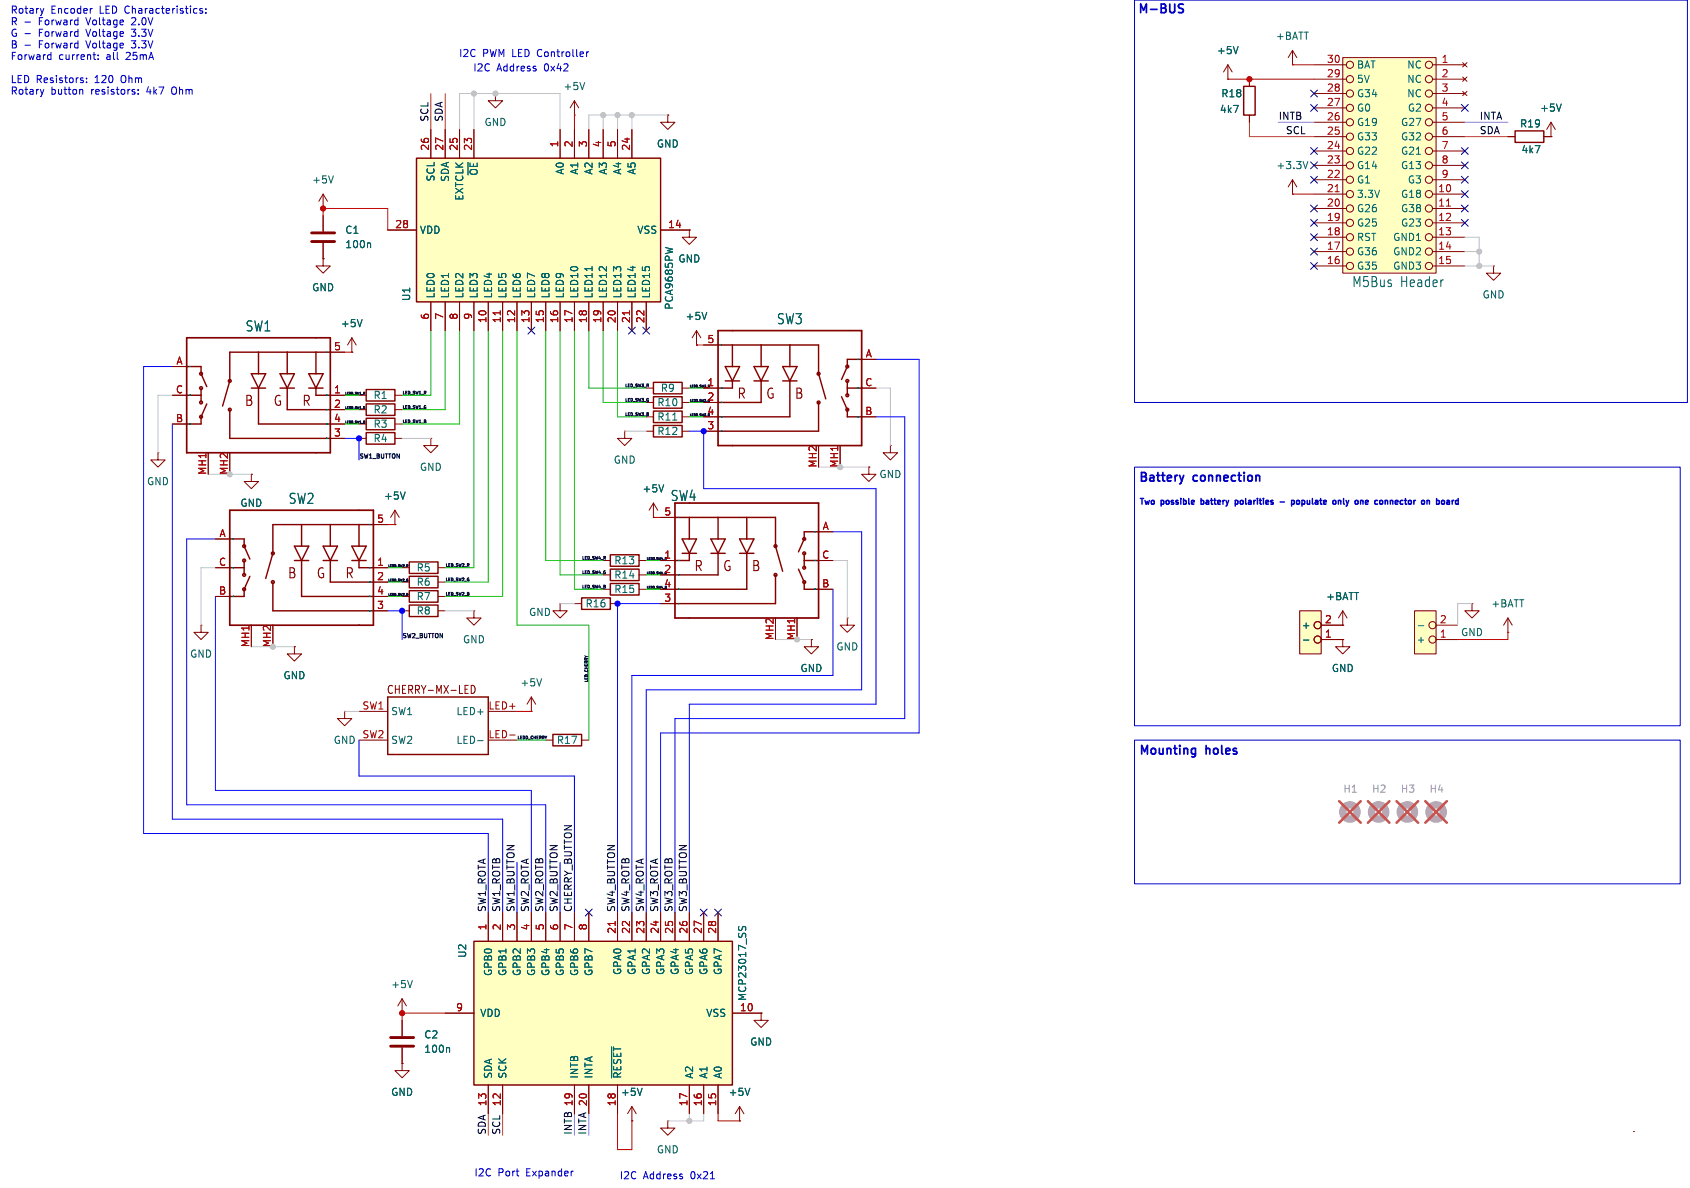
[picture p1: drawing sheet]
<svg xmlns="http://www.w3.org/2000/svg" width="299mm" height="210mm" viewBox="0 0 299 210" stroke-linecap="round" stroke-linejoin="round" font-family="sans-serif">
<defs><g id="words">
<g font-size="2.5" fill="#006464">
<text x="239.1" y="51">M5Bus</text>
<text x="247.6" y="51">Header</text>
<text x="43.3" y="58.8">SW1</text>
<text x="137.3" y="57.5">SW3</text>
<text x="51" y="89.3">SW2</text>
<text x="118.5" y="88.8">SW4</text>
</g>
<g font-size="2.5" fill="#840000">
<text x="130.3" y="70.8">R</text>
<text x="135.4" y="70.8">G</text>
<text x="140.5" y="70.8">B</text>
<text x="43.2" y="72">B</text>
<text x="48.3" y="72">G</text>
<text x="53.3" y="72">R</text>
<text x="122.7" y="101.2">R</text>
<text x="127.8" y="101.2">G</text>
<text x="132.8" y="101.2">B</text>
<text x="50.8" y="102.5">B</text>
<text x="55.9" y="102.5">G</text>
<text x="61" y="102.5">R</text>
</g>
<g font-size="2.1" fill="#0000c2">
<text x="201.1" y="2.8">M-BUS</text>
<text x="201.2" y="85.6">Battery</text>
<text x="211.1" y="85.6">connection</text>
<text x="201.3" y="133.8">Mounting</text>
<text x="213.3" y="133.8">holes</text>
</g>
<text font-size="2" fill="#840000" x="68.3" y="122.9">CHERRY-MX-LED</text>
<g font-size="1.8" fill="#0000c2">
<text x="1.8" y="2.6">Rotary</text>
<text x="1.8" y="4.7">R -</text>
<text x="7" y="4.7">Forward</text>
<text x="9" y="2.6">Encoder</text>
<text x="15.6" y="4.7">Voltage</text>
<text x="17.7" y="2.6">LED Characteristics:</text>
<text x="23.8" y="4.7">2.0V</text>
<text x="1.8" y="6.7">G -</text>
<text x="1.8" y="8.8">B</text>
<text x="1.8" y="10.8">Forward</text>
<text x="7" y="6.7">Forward</text>
<text x="7" y="8.8">Forward</text>
<text x="10.4" y="10.8">current:</text>
<text x="15.6" y="6.7">Voltage</text>
<text x="15.6" y="8.8">Voltage</text>
<text x="18.9" y="10.8">all</text>
<text x="22.6" y="10.8">25mA</text>
<text x="23.8" y="6.7">3.3V</text>
<text x="23.8" y="8.8">3.3V</text>
<text x="81.1" y="10.3">I2C</text>
<text x="85.3" y="10.3">PWM LED Controller</text>
<text x="1.8" y="14.9">LED Resistors:</text>
<text x="1.8" y="16.9">Rotary</text>
<text x="9" y="16.9">button</text>
<text x="16.2" y="16.9">resistors:</text>
<text x="16.9" y="14.9">120</text>
<text x="21.7" y="14.9">Ohm</text>
<text x="26.2" y="16.9">4k7</text>
<text x="30.8" y="16.9">Ohm</text>
<text x="83.6" y="12.8">I2C</text>
<text x="87.9" y="12.8">Address</text>
<text x="96.3" y="12.8">0x42</text>
<text x="83.8" y="208.2">I2C</text>
<text x="88.1" y="208.2">Port</text>
<text x="93.2" y="208.2">Expander</text>
<text x="109.5" y="208.7">I2C</text>
<text x="113.8" y="208.7">Address</text>
<text x="122.3" y="208.7">0x21</text>
</g>
<g font-size="1.8" fill="#006464">
<text x="215.1" y="9.8">+5V</text>
<text x="225.6" y="7.2">+BATT</text>
<text x="99.6" y="16.1">+5V</text>
<text x="215.9" y="17.4">R18</text>
<text x="239.9" y="17.4">G34</text>
<text x="239.9" y="14.9">5V</text>
<text x="239.9" y="12.3">BAT</text>
<text x="248.8" y="12.3">NC</text>
<text x="248.8" y="14.9">NC</text>
<text x="248.8" y="17.4">NC</text>
<text x="85.6" y="22.5">GND</text>
<text x="215.7" y="20.2">4k7</text>
<text x="239.9" y="22.5">G19</text>
<text x="239.9" y="19.9">G0</text>
<text x="247.7" y="22.5">G27</text>
<text x="248.9" y="19.9">G2</text>
<text x="268.7" y="22.7">R19</text>
<text x="272.3" y="19.9">+5V</text>
<text x="116.1" y="26.3">GND</text>
<text x="239.9" y="27.6">G22</text>
<text x="239.9" y="25">G33</text>
<text x="247.7" y="25">G32</text>
<text x="247.7" y="27.6">G21</text>
<text x="269" y="27.3">4k7</text>
<text x="55.1" y="32.6">+5V</text>
<text x="77.1" y="32.2" transform="rotate(-90 77.1 32.2)">SCL</text>
<text x="79.6" y="32.2" transform="rotate(-90 79.6 32.2)">SDA</text>
<text x="82.1" y="35.6" transform="rotate(-90 82.1 35.6)">EXTCLK</text>
<text x="84.7" y="31.2" transform="rotate(-90 84.7 31.2)">~{OE}</text>
<text x="99.9" y="31" transform="rotate(-90 99.9 31)">A0</text>
<text x="102.5" y="31" transform="rotate(-90 102.5 31)">A1</text>
<text x="105" y="31" transform="rotate(-90 105 31)">A2</text>
<text x="107.5" y="31" transform="rotate(-90 107.5 31)">A3</text>
<text x="110.1" y="31" transform="rotate(-90 110.1 31)">A4</text>
<text x="112.6" y="31" transform="rotate(-90 112.6 31)">A5</text>
<text x="225.7" y="30.1">+3.3V</text>
<text x="239.9" y="35.2">3.3V</text>
<text x="239.9" y="32.6">G1</text>
<text x="239.9" y="30.1">G14</text>
<text x="247.7" y="35.2">G18</text>
<text x="247.7" y="30.1">G13</text>
<text x="248.9" y="32.6">G3</text>
<text x="61" y="41.5">C1</text>
<text x="74.2" y="41.5">VDD</text>
<text x="112.6" y="41.5">VSS</text>
<text x="239.9" y="40.3">G25</text>
<text x="239.9" y="37.7">G26</text>
<text x="247.7" y="37.7">G38</text>
<text x="247.7" y="40.3">G23</text>
<text x="61" y="44.1">100n</text>
<text x="119.9" y="46.6">GND</text>
<text x="239.9" y="47.9">G35</text>
<text x="239.9" y="45.3">G36</text>
<text x="239.9" y="42.8">RST</text>
<text x="246.3" y="42.8">GND1</text>
<text x="246.3" y="45.3">GND2</text>
<text x="246.3" y="47.9">GND3</text>
<text x="55.1" y="51.7">GND</text>
<text x="72.7" y="53.3" transform="rotate(-90 72.7 53.3)">U1</text>
<text x="77.1" y="52.9" transform="rotate(-90 77.1 52.9)">LED0</text>
<text x="79.6" y="52.9" transform="rotate(-90 79.6 52.9)">LED1</text>
<text x="82.1" y="52.9" transform="rotate(-90 82.1 52.9)">LED2</text>
<text x="84.7" y="52.9" transform="rotate(-90 84.7 52.9)">LED3</text>
<text x="87.2" y="52.9" transform="rotate(-90 87.2 52.9)">LED4</text>
<text x="89.8" y="52.9" transform="rotate(-90 89.8 52.9)">LED5</text>
<text x="92.3" y="52.9" transform="rotate(-90 92.3 52.9)">LED6</text>
<text x="94.8" y="52.9" transform="rotate(-90 94.8 52.9)">LED7</text>
<text x="97.4" y="52.9" transform="rotate(-90 97.4 52.9)">LED8</text>
<text x="99.9" y="52.9" transform="rotate(-90 99.9 52.9)">LED9</text>
<text x="102.5" y="52.9" transform="rotate(-90 102.5 52.9)">LED10</text>
<text x="105" y="52.9" transform="rotate(-90 105 52.9)">LED11</text>
<text x="107.5" y="52.9" transform="rotate(-90 107.5 52.9)">LED12</text>
<text x="110.1" y="52.9" transform="rotate(-90 110.1 52.9)">LED13</text>
<text x="112.6" y="52.9" transform="rotate(-90 112.6 52.9)">LED14</text>
<text x="115.2" y="52.9" transform="rotate(-90 115.2 52.9)">LED15</text>
<text x="262.1" y="53">GND</text>
<text x="60.2" y="58">+5V</text>
<text x="119.2" y="54.9" transform="rotate(-90 119.2 54.9)">PCA9685PW</text>
<text x="121.2" y="56.8">+5V</text>
<text x="66" y="70.7">R1</text>
<text x="116.8" y="69.5">R9</text>
<text x="66" y="75.8">R3</text>
<text x="66" y="73.3">R2</text>
<text x="116.2" y="74.5">R11</text>
<text x="116.2" y="77.1">R12</text>
<text x="116.2" y="72">R10</text>
<text x="66" y="78.4">R4</text>
<text x="74.2" y="83.4">GND</text>
<text x="108.5" y="82.2">GND</text>
<text x="25.9" y="86">GND</text>
<text x="42.4" y="89.8">GND</text>
<text x="67.8" y="88.5">+5V</text>
<text x="113.5" y="87.2">+5V</text>
<text x="155.4" y="84.7">GND</text>
<text x="73.6" y="101.2">R5</text>
<text x="108.5" y="99.9">R13</text>
<text x="73.6" y="106.3">R7</text>
<text x="73.6" y="103.8">R6</text>
<text x="103.5" y="107.6">R16</text>
<text x="108.5" y="105">R15</text>
<text x="108.5" y="102.5">R14</text>
<text x="234.5" y="106.3">+BATT</text>
<text x="263.7" y="107.6">+BATT</text>
<text x="73.6" y="108.8">R8</text>
<text x="81.8" y="113.9">GND</text>
<text x="93.5" y="109.1">GND</text>
<text x="230.1" y="111.4">+</text>
<text x="250.4" y="113.9">+</text>
<text x="258.3" y="112.6">GND</text>
<text x="33.5" y="116.5">GND</text>
<text x="141.5" y="119">GND</text>
<text x="147.8" y="115.2">GND</text>
<text x="235.5" y="119">GND</text>
<text x="50" y="120.3">GND</text>
<text x="91.9" y="121.5">+5V</text>
<text x="58.9" y="131.7">GND</text>
<text x="69.1" y="126.6">SW1</text>
<text x="69.1" y="131.7">SW2</text>
<text x="80.6" y="126.6">LED+</text>
<text x="80.6" y="131.7">LED-</text>
<text x="98.4" y="131.7">R17</text>
<text x="82.7" y="169.4" transform="rotate(-90 82.7 169.4)">U2</text>
<text x="87.2" y="172.6" transform="rotate(-90 87.2 172.6)">GPB0</text>
<text x="89.8" y="172.6" transform="rotate(-90 89.8 172.6)">GPB1</text>
<text x="92.3" y="172.6" transform="rotate(-90 92.3 172.6)">GPB2</text>
<text x="94.8" y="172.6" transform="rotate(-90 94.8 172.6)">GPB3</text>
<text x="97.4" y="172.6" transform="rotate(-90 97.4 172.6)">GPB4</text>
<text x="99.9" y="172.6" transform="rotate(-90 99.9 172.6)">GPB5</text>
<text x="102.5" y="172.6" transform="rotate(-90 102.5 172.6)">GPB6</text>
<text x="105" y="172.6" transform="rotate(-90 105 172.6)">GPB7</text>
<text x="110.1" y="172.5" transform="rotate(-90 110.1 172.5)">GPA0</text>
<text x="112.6" y="172.5" transform="rotate(-90 112.6 172.5)">GPA1</text>
<text x="115.2" y="172.5" transform="rotate(-90 115.2 172.5)">GPA2</text>
<text x="117.7" y="172.5" transform="rotate(-90 117.7 172.5)">GPA3</text>
<text x="120.2" y="172.5" transform="rotate(-90 120.2 172.5)">GPA4</text>
<text x="122.8" y="172.5" transform="rotate(-90 122.8 172.5)">GPA5</text>
<text x="125.3" y="172.5" transform="rotate(-90 125.3 172.5)">GPA6</text>
<text x="127.9" y="172.5" transform="rotate(-90 127.9 172.5)">GPA7</text>
<text x="69.1" y="174.9">+5V</text>
<text x="84.8" y="180">VDD</text>
<text x="124.8" y="180">VSS</text>
<text x="132.2" y="177.1" transform="rotate(-90 132.2 177.1)">MCP23017_SS</text>
<text x="74.9" y="183.8">C2</text>
<text x="132.6" y="185">GND</text>
<text x="74.9" y="186.3">100n</text>
<text x="87.2" y="190.8" transform="rotate(-90 87.2 190.8)">SDA</text>
<text x="89.8" y="190.8" transform="rotate(-90 89.8 190.8)">SCK</text>
<text x="102.5" y="190.8" transform="rotate(-90 102.5 190.8)">INTB</text>
<text x="105" y="190.8" transform="rotate(-90 105 190.8)">INTA</text>
<text x="110.1" y="190.8" transform="rotate(-90 110.1 190.8)">~{RESET}</text>
<text x="122.8" y="190.8" transform="rotate(-90 122.8 190.8)">A2</text>
<text x="125.3" y="190.8" transform="rotate(-90 125.3 190.8)">A1</text>
<text x="127.9" y="190.8" transform="rotate(-90 127.9 190.8)">A0</text>
<text x="69.1" y="193.9">GND</text>
<text x="109.7" y="193.9">+5V</text>
<text x="128.8" y="193.9">+5V</text>
<text x="116.1" y="204.1">GND</text>
</g>
<g font-size="1.8" fill="#a90000">
<text x="234.6" y="11.2">30</text>
<text x="254.9" y="11.2">1</text>
<text x="234.6" y="16.3">28</text>
<text x="234.6" y="13.7">29</text>
<text x="254.9" y="13.7">2</text>
<text x="254.9" y="16.3">3</text>
<text x="234.6" y="23.9">25</text>
<text x="234.6" y="21.4">26</text>
<text x="234.6" y="18.8">27</text>
<text x="254.9" y="18.8">4</text>
<text x="254.9" y="21.4">5</text>
<text x="254.9" y="23.9">6</text>
<text x="75.9" y="26.7" transform="rotate(-90 75.9 26.7)">26</text>
<text x="78.5" y="26.7" transform="rotate(-90 78.5 26.7)">27</text>
<text x="81" y="26.7" transform="rotate(-90 81 26.7)">25</text>
<text x="83.6" y="26.7" transform="rotate(-90 83.6 26.7)">23</text>
<text x="98.8" y="26.1" transform="rotate(-90 98.8 26.1)">1</text>
<text x="101.3" y="26.1" transform="rotate(-90 101.3 26.1)">2</text>
<text x="103.9" y="26.1" transform="rotate(-90 103.9 26.1)">3</text>
<text x="106.4" y="26.1" transform="rotate(-90 106.4 26.1)">4</text>
<text x="109" y="26.1" transform="rotate(-90 109 26.1)">5</text>
<text x="111.5" y="26.7" transform="rotate(-90 111.5 26.7)">24</text>
<text x="234.6" y="29">23</text>
<text x="234.6" y="26.4">24</text>
<text x="254.9" y="26.4">7</text>
<text x="254.9" y="29">8</text>
<text x="234.6" y="34.1">21</text>
<text x="234.6" y="31.5">22</text>
<text x="254.3" y="34.1">10</text>
<text x="254.9" y="31.5">9</text>
<text x="69.8" y="40.4">28</text>
<text x="118.1" y="40.4">14</text>
<text x="234.6" y="41.7">18</text>
<text x="234.6" y="39.1">19</text>
<text x="234.6" y="36.6">20</text>
<text x="254.3" y="36.6">11</text>
<text x="254.3" y="39.1">12</text>
<text x="254.3" y="41.7">13</text>
<text x="234.6" y="46.8">16</text>
<text x="234.6" y="44.2">17</text>
<text x="254.3" y="44.2">14</text>
<text x="254.3" y="46.8">15</text>
<text x="75.9" y="56.6" transform="rotate(-90 75.9 56.6)">6</text>
<text x="78.5" y="56.6" transform="rotate(-90 78.5 56.6)">7</text>
<text x="81" y="56.6" transform="rotate(-90 81 56.6)">8</text>
<text x="83.6" y="56.6" transform="rotate(-90 83.6 56.6)">9</text>
<text x="86.1" y="57.2" transform="rotate(-90 86.1 57.2)">10</text>
<text x="88.6" y="57.2" transform="rotate(-90 88.6 57.2)">11</text>
<text x="91.2" y="57.2" transform="rotate(-90 91.2 57.2)">12</text>
<text x="93.7" y="57.2" transform="rotate(-90 93.7 57.2)">13</text>
<text x="96.3" y="57.2" transform="rotate(-90 96.3 57.2)">15</text>
<text x="98.8" y="57.2" transform="rotate(-90 98.8 57.2)">16</text>
<text x="101.3" y="57.2" transform="rotate(-90 101.3 57.2)">17</text>
<text x="103.9" y="57.2" transform="rotate(-90 103.9 57.2)">18</text>
<text x="106.4" y="57.2" transform="rotate(-90 106.4 57.2)">19</text>
<text x="109" y="57.2" transform="rotate(-90 109 57.2)">20</text>
<text x="111.5" y="57.2" transform="rotate(-90 111.5 57.2)">21</text>
<text x="114" y="57.2" transform="rotate(-90 114 57.2)">22</text>
<text x="31.1" y="64.5">A</text>
<text x="59" y="62">5</text>
<text x="125" y="60.7">5</text>
<text x="153" y="63.3">A</text>
<text x="31" y="69.6">C</text>
<text x="59" y="69.6">1</text>
<text x="125" y="68.4">1</text>
<text x="125" y="70.9">2</text>
<text x="152.9" y="68.4">C</text>
<text x="31" y="74.7">B</text>
<text x="59" y="72.2">2</text>
<text x="59" y="77.2">3</text>
<text x="59" y="74.7">4</text>
<text x="125" y="76">3</text>
<text x="125" y="73.4">4</text>
<text x="152.9" y="73.4">B</text>
<text x="144.5" y="82.8" transform="rotate(-90 144.5 82.8)">MH2</text>
<text x="148.3" y="82.8" transform="rotate(-90 148.3 82.8)">MH1</text>
<text x="36.6" y="84" transform="rotate(-90 36.6 84)">MH1</text>
<text x="40.4" y="84" transform="rotate(-90 40.4 84)">MH2</text>
<text x="38.7" y="95">A</text>
<text x="66.6" y="92.5">5</text>
<text x="117.4" y="91.2">5</text>
<text x="145.4" y="93.8">A</text>
<text x="38.6" y="100.1">C</text>
<text x="66.6" y="100.1">1</text>
<text x="117.4" y="98.8">1</text>
<text x="117.4" y="101.4">2</text>
<text x="145.3" y="98.8">C</text>
<text x="38.6" y="105.2">B</text>
<text x="66.6" y="102.6">2</text>
<text x="66.6" y="107.7">3</text>
<text x="66.6" y="105.2">4</text>
<text x="117.4" y="106.5">3</text>
<text x="117.4" y="103.9">4</text>
<text x="145.3" y="103.9">B</text>
<text x="136.9" y="113.2" transform="rotate(-90 136.9 113.2)">MH2</text>
<text x="140.7" y="113.2" transform="rotate(-90 140.7 113.2)">MH1</text>
<text x="234.2" y="112.8">1</text>
<text x="234.2" y="110.3">2</text>
<text x="254.6" y="112.8">1</text>
<text x="254.6" y="110.3">2</text>
<text x="44.2" y="114.5" transform="rotate(-90 44.2 114.5)">MH1</text>
<text x="48" y="114.5" transform="rotate(-90 48 114.5)">MH2</text>
<text x="64" y="125.5">SW1</text>
<text x="86.3" y="125.5">LED+</text>
<text x="64" y="130.6">SW2</text>
<text x="86.3" y="130.6">LED-</text>
<text x="86.1" y="164.6" transform="rotate(-90 86.1 164.6)">1</text>
<text x="88.6" y="164.6" transform="rotate(-90 88.6 164.6)">2</text>
<text x="91.2" y="164.6" transform="rotate(-90 91.2 164.6)">3</text>
<text x="93.7" y="164.6" transform="rotate(-90 93.7 164.6)">4</text>
<text x="96.3" y="164.6" transform="rotate(-90 96.3 164.6)">5</text>
<text x="98.8" y="164.6" transform="rotate(-90 98.8 164.6)">6</text>
<text x="101.3" y="164.6" transform="rotate(-90 101.3 164.6)">7</text>
<text x="103.9" y="164.6" transform="rotate(-90 103.9 164.6)">8</text>
<text x="109" y="165.2" transform="rotate(-90 109 165.2)">21</text>
<text x="111.5" y="165.2" transform="rotate(-90 111.5 165.2)">22</text>
<text x="114" y="165.2" transform="rotate(-90 114 165.2)">23</text>
<text x="116.6" y="165.2" transform="rotate(-90 116.6 165.2)">24</text>
<text x="119.1" y="165.2" transform="rotate(-90 119.1 165.2)">25</text>
<text x="121.7" y="165.2" transform="rotate(-90 121.7 165.2)">26</text>
<text x="124.2" y="165.2" transform="rotate(-90 124.2 165.2)">27</text>
<text x="126.7" y="165.2" transform="rotate(-90 126.7 165.2)">28</text>
<text x="80.6" y="178.8">9</text>
<text x="130.8" y="178.8">10</text>
<text x="86.1" y="195.6" transform="rotate(-90 86.1 195.6)">13</text>
<text x="88.6" y="195.6" transform="rotate(-90 88.6 195.6)">12</text>
<text x="101.3" y="195.6" transform="rotate(-90 101.3 195.6)">19</text>
<text x="103.9" y="195.6" transform="rotate(-90 103.9 195.6)">20</text>
<text x="109" y="195.6" transform="rotate(-90 109 195.6)">18</text>
<text x="121.7" y="195.6" transform="rotate(-90 121.7 195.6)">17</text>
<text x="124.2" y="195.6" transform="rotate(-90 124.2 195.6)">16</text>
<text x="126.7" y="195.6" transform="rotate(-90 126.7 195.6)">15</text>
</g>
<g font-size="1.8" fill="#0f0f0f">
<text x="75.9" y="21.6" transform="rotate(-90 75.9 21.6)">SCL</text>
<text x="78.4" y="21.6" transform="rotate(-90 78.4 21.6)">SDA</text>
<text x="226.1" y="21.3">INTB</text>
<text x="227.3" y="23.8">SCL</text>
<text x="261.6" y="21.3">INTA</text>
<text x="261.6" y="23.8">SDA</text>
<text x="86" y="161.3" transform="rotate(-90 86 161.3)">SW1_ROTA</text>
<text x="88.6" y="161.3" transform="rotate(-90 88.6 161.3)">SW1_ROTB</text>
<text x="91.1" y="161.3" transform="rotate(-90 91.1 161.3)">SW1_BUTTON</text>
<text x="93.6" y="161.3" transform="rotate(-90 93.6 161.3)">SW2_ROTA</text>
<text x="96.2" y="161.3" transform="rotate(-90 96.2 161.3)">SW2_ROTB</text>
<text x="98.7" y="161.3" transform="rotate(-90 98.7 161.3)">SW2_BUTTON</text>
<text x="101.3" y="161.3" transform="rotate(-90 101.3 161.3)">CHERRY_BUTTON</text>
<text x="108.9" y="161.3" transform="rotate(-90 108.9 161.3)">SW4_BUTTON</text>
<text x="111.4" y="161.3" transform="rotate(-90 111.4 161.3)">SW4_ROTB</text>
<text x="114" y="161.3" transform="rotate(-90 114 161.3)">SW4_ROTA</text>
<text x="116.5" y="161.3" transform="rotate(-90 116.5 161.3)">SW3_ROTA</text>
<text x="119" y="161.3" transform="rotate(-90 119 161.3)">SW3_ROTB</text>
<text x="121.6" y="161.3" transform="rotate(-90 121.6 161.3)">SW3_BUTTON</text>
<text x="86" y="200.7" transform="rotate(-90 86 200.7)">SDA</text>
<text x="88.6" y="200.7" transform="rotate(-90 88.6 200.7)">SCL</text>
<text x="101.3" y="200.7" transform="rotate(-90 101.3 200.7)">INTB 19</text>
<text x="103.8" y="200.7" transform="rotate(-90 103.8 200.7)">INTA 20</text>
</g>
<g font-size="1.8" fill="#989898">
<text x="237.5" y="140.3">H1</text>
<text x="242.6" y="140.3">H2</text>
<text x="247.7" y="140.3">H3</text>
<text x="252.7" y="140.3">H4</text>
</g>
<g font-size="1.4" fill="#0000c2">
<text x="201.3" y="89.6">Two</text>
<text x="205.4" y="89.6">possible</text>
<text x="213" y="89.6">battery</text>
<text x="219.6" y="89.6">polarities</text>
<text x="228.1" y="89.6">-</text>
<text x="230.7" y="89.6">populate</text>
<text x="238.6" y="89.6">only</text>
<text x="243.1" y="89.6">one</text>
<text x="247.1" y="89.6">connector</text>
<text x="256" y="89.6">on</text>
</g>
<g font-size="1.1" fill="#0f0f0f">
<text x="63.5" y="81.1">SW1_BUTTON</text>
<text x="71.1" y="112.8">SW2_BUTTON</text>
</g>
<g font-size=".7" fill="#0f0f0f">
<text x="71.1" y="69.7">LED_SW1_R</text>
<text x="110.5" y="71">LED_SW3_G</text>
<text x="110.5" y="68.5">LED_SW3_R</text>
<text x="71.1" y="72.3">LED_SW1_G</text>
<text x="71.1" y="74.8">LED_SW1_B</text>
<text x="110.5" y="73.5">LED_SW3_B</text>
<text x="78.7" y="100.2">LED_SW2_R</text>
<text x="102.9" y="98.9">LED_SW4_R</text>
<text x="102.9" y="101.5">LED_SW4_G</text>
<text x="78.7" y="105.3">LED_SW2_B</text>
<text x="78.7" y="102.8">LED_SW2_G</text>
<text x="102.9" y="104">LED_SW4_B</text>
<text x="104" y="120.7" transform="rotate(-90 104 120.7)">LED_CHERRY</text>
<text x="91.4" y="130.7">LEDD_CHERRY</text>
</g>
<g font-size=".5" fill="#0f0f0f">
<text x="61" y="69.8">LEDD_SW1_R</text>
<text x="121.9" y="71">LEDD_SW3_G</text>
<text x="121.9" y="68.5">LEDD_SW3_R</text>
<text x="61" y="72.3">LEDD_SW1_G</text>
<text x="61" y="74.9">LEDD_SW1_B</text>
<text x="121.9" y="73.6">LEDD_SW3_B</text>
<text x="68.6" y="100.3">LEDD_SW2_R</text>
<text x="114.3" y="99">LEDD_SW4_R</text>
<text x="114.3" y="101.5">LEDD_SW4_G</text>
<text x="68.6" y="105.3">LEDD_SW2_B</text>
<text x="68.6" y="102.8">LEDD_SW2_G</text>
<text x="114.3" y="104.1">LEDD_SW4_B</text>
</g>
</g></defs>
<path d="M288.9 200h.1" fill="none" stroke="#840000" stroke-width=".18"/>
<g fill="none" stroke="#a1a1a1" stroke-width="1.3">
<circle cx="248.9" cy="143.5" r="1.27"/>
<circle cx="254" cy="143.5" r="1.27"/>
</g>
<path d="M247 141.6l3.8 3.8M250.8 141.6l-3.8 3.8M252.1 141.6l3.8 3.8M255.9 141.6l-3.8 3.8" fill="none" stroke="#e65255" stroke-width=".46"/>
<path d="M250.2 108h3.8v7.6h-3.8z" fill="#ffffc2"/>
<g fill="none" stroke="#840000" stroke-width=".18">
<path d="M250.2 108h3.8v7.6h-3.8zM254 113.1h3.8M254 110.5h3.8"/>
<circle cx="253.4" cy="113.1" r=".63"/>
<circle cx="253.4" cy="110.5" r=".63"/>
</g>
<path d="M250.9 110.6h.9" fill="none" stroke="#006464" stroke-width=".18"/>
<path d="M73.7 28h43.1v25.4h-43.1z" fill="#ffffc2"/>
<path d="M73.7 28h43.1v25.4h-43.1z" fill="none" stroke="#840000" stroke-width=".25"/>
<g fill="none" stroke="#840000" stroke-width=".18">
<path d="M87.6 16.5v1.3h1.3l-1.3 1.3-1.2-1.3h1.2M87.6 16.5h.1M57.1 36.9h.1M57.1 34.3l-.7 1.3M57.1 34.3v2.6M57.1 34.3l.8 1.3M76.2 22.9v5.1M78.7 22.9v5.1M81.3 22.9v5.1M83.8 22.9v5.1M99.1 22.9v5.1M101.6 22.9v5.1"/>
<path d="M104.1 22.9v5.1M106.7 22.9v5.1M109.2 22.9v5.1M111.8 22.9v5.1M68.6 40.7h5.1M76.2 53.4v5M78.7 53.4v5M81.3 53.4v5M83.8 53.4v5M86.4 53.4v5M88.9 53.4v5M91.4 53.4v5"/>
<path d="M94 53.4v5M96.5 53.4v5M99.1 53.4v5M101.6 53.4v5M104.1 53.4v5M106.7 53.4v5M109.2 53.4v5M111.8 53.4v5M114.3 53.4v5M116.8 40.7h5.1"/>
</g>
<path d="M88.5 54.9v.8M111.3 54.9v.8" fill="none" stroke="#a90000" stroke-width=".18"/>
<path d="M59 31.1l-.5 1.3M104.7 47.1v.8M117.7 43.8l1.2 .3" fill="none" stroke="#006464" stroke-width=".18"/>
<path d="M229.9 108h3.8v7.6h-3.8z" fill="#ffffc2"/>
<g fill="none" stroke="#840000" stroke-width=".18">
<path d="M101.6 17.8l-.8 1.3M101.6 17.8v2.5M101.6 17.8l.8 1.3M217.2 14h.1M217.2 11.5l-.8 1.2M217.2 11.5v2.5M217.2 11.5l.7 1.2M221 14v1.3M228.6 11.5h.1M228.6 8.9v2.6M228.6 8.9l-.8 1.3M228.6 8.9l.8 1.3"/>
<path d="M57.1 38.1v2.8M101.6 20.3h.1M118.1 20.3v1.3h1.3l-1.3 1.3-1.3-1.3h1.3M118.1 20.3h.1M221 20.3v1.3M228.6 34.3h.1M228.6 31.8l-.8 1.2M228.6 31.8v2.5M228.6 31.8l.8 1.2M266.7 24.2h1.3M273 24.2h1.3M274.3 24.2h.1"/>
<path d="M274.3 21.6l-.7 1.3M274.3 21.6v2.6M274.3 21.6l.8 1.3M57.1 45.7v1.3h1.3l-1.3 1.3-1.2-1.3h1.2M57.1 45.7h.1M57.1 43v2.7M62.2 59.7l-.7 1.3M62.2 59.7v2.6M62.2 59.7l.8 1.3M123.2 58.4l-.8 1.3M123.2 58.4v2.6M123.2 58.4l.8 1.3"/>
<path d="M264.2 47v1.3h1.2l-1.2 1.3-1.3-1.3h1.3M264.2 47h.1M30.5 69.9h2.5M30.5 75h2.5M30.5 64.8h2.5M58.4 69.9h2.6M58.4 72.4h2.6M58.4 77.5h2.6M58.4 75h2.6M58.4 62.3h2.6M62.2 62.3h.1M63.5 69.9h1.3"/>
<path d="M63.5 72.4h1.3M63.5 77.5h1.3M63.5 75h1.3M69.8 69.9h1.3M69.8 72.4h1.3M69.8 77.5h1.3M69.8 75h1.3M76.2 77.5v1.3h1.3l-1.3 1.2-1.3-1.2h1.3M76.2 77.5h.1M110.5 76.2v1.3h1.3l-1.3 1.3-1.3-1.3h1.3M110.5 76.2h.1M114.3 73.7h1.3"/>
<path d="M114.3 68.6h1.3M114.3 76.2h1.3M114.3 71.1h1.3M120.6 73.7h1.3M120.6 68.6h1.3M120.6 76.2h1.3M120.6 71.1h1.3M123.2 61h.1M124.5 73.7h2.5M124.5 68.6h2.5M124.5 76.2h2.5M124.5 71.1h2.5"/>
<path d="M124.5 61h2.5M144.8 78.8v3.8M148.6 78.8v3.8M152.4 73.7h2.5M152.4 68.6h2.5M152.4 63.5h2.5M27.9 80v1.3h1.3l-1.3 1.3-1.2-1.3h1.2M27.9 80h.1M36.8 80v3.8M38.1 95.3h2.5M40.6 80v3.8M44.4 83.8v1.3h1.3l-1.3 1.3-1.2-1.3h1.2"/>
<path d="M44.4 83.8h.1M66 92.7h2.6M69.8 92.7h.1M69.8 90.2l-.7 1.3M69.8 90.2v2.5M69.8 90.2l.8 1.3M106.7 99.1h1.2M113 99.1h1.3M115.6 91.5h.1M115.6 88.9l-.8 1.3M115.6 88.9v2.6M115.6 88.9l.7 1.3"/>
<path d="M35.6 110.5v1.3h1.2l-1.2 1.3-1.3-1.3h1.3M35.6 110.5h.1M38.1 100.4h2.5M38.1 105.4h2.5M44.4 110.5v3.8M48.3 110.5v3.8M52.1 114.3v1.3h1.2l-1.2 1.3-1.3-1.3h1.3M52.1 114.3h.1M66 100.4h2.6M66 102.9h2.6M66 108h2.6M66 105.4h2.6"/>
<path d="M71.1 100.4h1.3M71.1 102.9h1.3M71.1 108h1.3M71.1 105.4h1.3M77.5 100.4h1.2M77.5 102.9h1.2M77.5 108h1.2M77.5 105.4h1.2M83.8 108v1.2h1.3l-1.3 1.3-1.3-1.3h1.3M83.8 108h.1M99.1 106.7v1.3h1.2l-1.2 1.2-1.3-1.2h1.3M99.1 106.7h.1"/>
<path d="M101.6 106.7h1.3M106.7 104.2h1.2M106.7 101.6h1.2M107.9 106.7h1.3M113 104.2h1.3M113 101.6h1.3M229.9 108h3.8v7.6h-3.8zM233.7 113.1h3.8M233.7 110.5h3.8M237.5 110.5h.1M237.5 113.1v1.2h1.3l-1.3 1.3-1.3-1.3h1.3M237.5 113.1h.1"/>
<path d="M237.5 108l-.8 1.2M237.5 108v2.5M237.5 108l.8 1.2M260.3 106.7v1.3h1.3l-1.3 1.2-1.2-1.2h1.2M260.3 106.7h.1M266.7 111.8h.1M266.7 109.2l-.8 1.3M266.7 109.2v2.6M266.7 109.2l.8 1.3M61 125.8v1.2h1.2l-1.2 1.3-1.3-1.3h1.3M61 125.8h.1M63.5 125.8h5.1"/>
<path d="M63.5 130.8h5.1M83.3 121.2a.75 .75 0 0 1 .8 .5 .75 .75 0 0 1-.3 .8l-.5 .1zM86.4 125.8h5M86.4 130.8h5M94 125.8h.1M94 123.2l-.8 1.3M94 123.2v2.6M94 123.2l.7 1.3M96.5 130.8h1.3M102.9 130.8h1.2"/>
<circle cx="233" cy="113.1" r=".63"/>
<circle cx="233" cy="110.5" r=".63"/>
</g>
<g fill="none" stroke="#006464" stroke-width=".18">
<path d="M103.4 14.6l-.4 1.2M219 8.2l-.4 1.3M276.1 18.4l-.4 1.3M231.3 28.5l-.4 1.3M64 56.5l-.4 1.3M65.4 42.9l.1 .2v.7M125 55.2l-.4 1.3M33.6 64.8h.1M33.6 74.9v.1M33.6 69.9h.1M57.8 74.9v.1M57.8 77.5h.1"/>
<path d="M57.8 72.4h.1M57.8 62.2v.1M57.8 69.9h.1M119 74.3h.7M127.6 76.2h.1M127.6 61h.1M127.6 71.1h.1M127.6 73.7h.1M127.7 68.6h.1M127.7 73.7h-.1M127.7 73.7h.1M127.7 68.6h-.1"/>
<path d="M127.7 71.1h-.1M151.8 68.6h.1M151.8 73.7h.1M151.8 63.5h.1M41.3 95.3h.1M65.4 92.7h.1M71.7 87l-.5 1.2M117.4 85.7l-.4 1.3M41.3 100.3v.1M41.3 105.4h.1M41.3 100.3h.1M41.3 100.4h.1"/>
<path d="M65.4 108h.1M65.4 102.9h.1M65.4 100.3v.1M65.4 105.4h.1M65.4 100.3h.1M95.8 120l-.4 1.3M230.5 113.2h1M84.5 130.9h.9"/>
</g>
<g fill="none" stroke="#840000" stroke-width=".25">
<path d="M220 15.3h2v5h-2zM268 23.1h5v2.1h-5zM33 64.8h2.6v1.3l1 2.3M33 69.9h2.6M35.6 68.6v2.5M36.6 71.4l-1 2.3v1.3h-2.6M40.6 72.4v5.1h17.8M44.4 68.6h2.6M44.4 66.1h2.6l-1.3 2.5zM45.7 68.6v6.4h12.7M45.7 62.3v3.8M49.5 68.6h2.6"/>
<path d="M49.5 66.1h2.6l-1.3 2.5zM50.8 62.3v3.8M50.8 68.6v3.8h7.6M54.6 68.6h2.5M54.6 66.1h2.5l-1.2 2.5zM55.9 68.6v1.3h2.5M55.9 62.3v3.8M58.4 62.3h-17.8v5l-1.2 4.5M64.8 68.9h5v2h-5zM64.8 76.5h5v2h-5zM64.8 73.9h5v2.1h-5zM64.8 71.4h5v2h-5z"/>
<path d="M115.6 72.7h5v2h-5zM115.6 67.6h5v2h-5zM115.6 75.2h5v2h-5zM115.6 70.1h5v2.1h-5zM127 61h17.8v5.1l1.2 4.4M128.3 64.8h2.5l-1.3 2.5zM128.3 67.3h2.5M129.5 67.3v1.3h-2.5M129.5 61v3.8M133.3 64.8h2.6l-1.3 2.5zM133.3 67.3h2.6M134.6 61v3.8"/>
<path d="M134.6 67.3v3.8h-7.6M138.4 64.8h2.6l-1.3 2.5zM138.4 67.3h2.6M139.7 67.3v6.4h-12.7M139.7 61v3.8M144.8 71.1v5.1h-17.8M148.8 70.1l1.1 2.3v1.3h2.5M149.9 68.6h2.5M149.9 67.3v2.6M152.4 63.5h-2.5v1.3l-1.1 2.3M40.6 95.3h2.6v1.2l1 2.3M43.2 99.1v2.5"/>
<path d="M52.1 99.1h2.5M52.1 96.5h2.5l-1.3 2.6zM53.3 99.1v6.3h12.7M53.3 92.7v3.8M57.1 99.1h2.6M57.1 96.5h2.6l-1.3 2.6zM58.4 92.7v3.8M58.4 99.1v3.8h7.6M62.2 99.1h2.6M62.2 96.5h2.6l-1.3 2.6zM63.5 99.1v1.3h2.5M63.5 92.7v3.8"/>
<path d="M66 92.7h-17.7v5.1l-1.3 4.5M72.4 99.3h5.1v2.1h-5.1zM107.9 98.1h5.1v2h-5.1zM40.6 100.4h2.6M44.2 101.9l-1 2.3v1.2h-2.6M48.3 102.9v5.1h17.7M72.4 104.4h5.1v2.1h-5.1zM72.4 101.9h5.1v2h-5.1zM72.4 107h5.1v2h-5.1zM102.9 105.7h5v2h-5zM107.9 103.1h5.1v2.1h-5.1zM107.9 100.6h5.1v2h-5.1z"/>
<path d="M68.6 123.2h17.8v10.2h-17.8zM97.8 129.8h5.1v2.1h-5.1z"/>
<circle cx="35.6" cy="68.6" r=".25"/>
<circle cx="35.6" cy="66.1" r=".25"/>
<circle cx="35.6" cy="71.1" r=".25"/>
<circle cx="35.6" cy="73.7" r=".25"/>
<circle cx="40.6" cy="67.3" r=".25"/>
<circle cx="40.6" cy="72.4" r=".25"/>
<circle cx="144.8" cy="66.1" r=".25"/>
<circle cx="144.8" cy="71.1" r=".25"/>
<circle cx="149.9" cy="67.3" r=".25"/>
<circle cx="149.9" cy="64.8" r=".25"/>
<circle cx="149.9" cy="72.4" r=".25"/>
<circle cx="149.9" cy="69.9" r=".25"/>
<circle cx="43.2" cy="99.1" r=".25"/>
<circle cx="43.2" cy="96.5" r=".25"/>
<circle cx="48.3" cy="97.8" r=".25"/>
<circle cx="43.2" cy="101.6" r=".25"/>
<circle cx="43.2" cy="104.2" r=".25"/>
<circle cx="48.3" cy="102.9" r=".25"/>
</g>
<path d="M55.1 42.7h4.1M55.1 41.2h4.1" fill="none" stroke="#840000" stroke-width=".51"/>
<g fill="none" stroke="#a1a1a1" stroke-width="1.3">
<circle cx="238.8" cy="143.5" r="1.27"/>
<circle cx="243.8" cy="143.5" r="1.27"/>
</g>
<path d="M236.9 141.6l3.8 3.8M240.7 141.6l-3.8 3.8M241.9 141.6l3.8 3.8M245.7 141.6l-3.8 3.8" fill="none" stroke="#e65255" stroke-width=".46"/>
<path d="M33 59.7h25.4v20.3h-25.4zM127 58.4h25.4v20.4h-25.4zM40.6 90.2h25.4v20.3h-25.4z" fill="none" stroke="#840000" stroke-width=".3"/>
<path d="M90.1 129.9h1" fill="none" stroke="#a90000" stroke-width=".18"/>
<path d="M237.5 10.2h16.5v38.1h-16.5z" fill="#ffffc2"/>
<g fill="none" stroke="#840000" stroke-width=".18">
<path d="M232.4 11.5h5.7M232.4 14h5.7M232.4 19.1h5.7M232.4 16.5h5.7M237.5 10.2h16.5v38.1h-16.5zM253.4 11.5h5.7M253.4 14h5.7M253.4 19.1h5.7M253.4 16.5h5.7M258.7 11.1l.8 .7M258.7 13.6l.8 .8M258.7 16.2l.8 .7"/>
<path d="M259.5 11.1l-.8 .7M259.5 13.6l-.8 .8M259.5 16.2l-.8 .7M232.4 34.3h5.7M232.4 36.9h5.7M232.4 39.4h5.7M232.4 31.8h5.7M232.4 29.2h5.7M232.4 26.7h5.7M232.4 24.2h5.7M232.4 21.6h5.7M253.4 34.3h5.7"/>
<path d="M253.4 36.9h5.7M253.4 39.4h5.7M253.4 31.8h5.7M253.4 29.2h5.7M253.4 26.7h5.7M253.4 24.2h5.7M253.4 21.6h5.7M232.4 41.9h5.7M232.4 44.5h5.7M232.4 47h5.7M253.4 41.9h5.7M253.4 44.5h5.7"/>
<path d="M253.4 47h5.7M149.9 109.2v1.3h-1.3l1.3 1.3 1.2-1.3h-1.2M149.9 109.2h.1"/>
<circle cx="238.8" cy="16.5" r=".63"/>
<circle cx="238.8" cy="11.5" r=".63"/>
<circle cx="238.8" cy="19.1" r=".63"/>
<circle cx="238.8" cy="14" r=".63"/>
<circle cx="252.7" cy="11.5" r=".63"/>
<circle cx="252.7" cy="14" r=".63"/>
<circle cx="252.7" cy="16.5" r=".63"/>
<circle cx="252.7" cy="19.1" r=".63"/>
<circle cx="238.8" cy="36.9" r=".63"/>
<circle cx="238.8" cy="39.4" r=".63"/>
<circle cx="238.8" cy="26.7" r=".63"/>
<circle cx="238.8" cy="24.2" r=".63"/>
<circle cx="238.8" cy="21.6" r=".63"/>
<circle cx="238.8" cy="31.8" r=".63"/>
<circle cx="238.8" cy="29.2" r=".63"/>
<circle cx="238.8" cy="34.3" r=".63"/>
<circle cx="252.7" cy="29.2" r=".63"/>
<circle cx="252.7" cy="39.4" r=".63"/>
<circle cx="252.7" cy="24.2" r=".63"/>
<circle cx="252.7" cy="31.8" r=".63"/>
<circle cx="252.7" cy="36.9" r=".63"/>
<circle cx="252.7" cy="21.6" r=".63"/>
<circle cx="252.7" cy="26.7" r=".63"/>
<circle cx="252.7" cy="34.3" r=".63"/>
<circle cx="238.8" cy="41.9" r=".63"/>
<circle cx="238.8" cy="47" r=".63"/>
<circle cx="238.8" cy="44.5" r=".63"/>
<circle cx="252.7" cy="41.9" r=".63"/>
<circle cx="252.7" cy="44.5" r=".63"/>
<circle cx="252.7" cy="47" r=".63"/>
</g>
<path d="M236.1 33.9h.8M255.8 36.4h.8" fill="none" stroke="#a90000" stroke-width=".18"/>
<path d="M83.8 166.4h45.7v25.4h-45.7z" fill="#ffffc2"/>
<g fill="none" stroke="#840000" stroke-width=".25">
<path d="M119.4 91.5h17.8v5l1.2 4.5M120.6 97.8h2.6M120.6 95.3h2.6l-1.3 2.5zM121.9 97.8v1.3h-2.5M121.9 91.5v3.8M125.7 97.8h2.6M125.7 95.3h2.6l-1.3 2.5zM127 91.5v3.8M127 97.8v3.8h-7.6M130.8 97.8h2.5M130.8 95.3h2.5l-1.2 2.5zM132.1 97.8v6.4h-12.7"/>
<path d="M132.1 91.5v3.8M142.2 97.8v2.6M142.2 99.1h2.6M144.8 94h-2.6v1.3l-1 2.3M137.2 101.6v5.1h-17.8M141.2 100.6l1 2.3v1.3h2.6M83.8 166.4h45.7v25.4h-45.7z"/>
<circle cx="137.2" cy="96.5" r=".25"/>
<circle cx="142.2" cy="97.8" r=".25"/>
<circle cx="142.2" cy="95.3" r=".25"/>
<circle cx="137.2" cy="101.6" r=".25"/>
<circle cx="142.2" cy="100.4" r=".25"/>
<circle cx="142.2" cy="102.9" r=".25"/>
</g>
<g fill="none" stroke="#840000" stroke-width=".18">
<path d="M217.2 14h.1M221 14v1.3M57.1 38.1v2.8M76.2 22.9v5.1M78.7 22.9v5.1M81.3 22.9v5.1M83.8 22.9v5.1M99.1 22.9v5.1M101.6 22.9v5.1M104.1 22.9v5.1M106.7 22.9v5.1M109.2 22.9v5.1"/>
<path d="M111.8 22.9v5.1M118.1 20.3h.1M221 20.3v1.3M266.7 24.2h1.3M273 24.2h1.3M274.3 24.2h.1M57.1 45.7h.1M57.1 43v2.7M68.6 40.7h5.1M76.2 53.4v5M78.7 53.4v5M81.3 53.4v5"/>
<path d="M83.8 53.4v5M86.4 53.4v5M88.9 53.4v5M91.4 53.4v5M94 53.4v5M96.5 53.4v5M99.1 53.4v5M101.6 53.4v5M104.1 53.4v5M106.7 53.4v5M109.2 53.4v5M111.8 53.4v5"/>
<path d="M114.3 53.4v5M116.8 40.7h5.1M121.9 40.7v1.2h1.3l-1.3 1.3-1.3-1.3h1.3M121.9 40.7h.1M30.5 69.9h2.5M30.5 75h2.5M30.5 64.8h2.5M58.4 69.9h2.6M58.4 72.4h2.6M58.4 77.5h2.6M58.4 75h2.6M58.4 62.3h2.6"/>
<path d="M62.2 62.3h.1M123.2 61h.1M124.5 68.6h2.5M124.5 71.1h2.5M124.5 76.2h2.5M124.5 73.7h2.5M124.5 61h2.5M144.8 78.8v3.8M148.6 78.8v3.8M152.4 68.6h2.5M152.4 73.7h2.5M152.4 63.5h2.5"/>
<path d="M157.5 78.8v1.2h-1.3l1.3 1.3 1.2-1.3h-1.2M157.5 78.8h.1M36.8 80v3.8M38.1 95.3h2.5M40.6 80v3.8M44.4 83.8h.1M66 92.7h2.6M69.8 92.7h.1M115.6 91.5h.1M116.8 99.1h2.6M116.8 91.5h2.6M144.8 99.1h2.5"/>
<path d="M144.8 94h2.5M153.7 82.6v1.2h1.2l-1.2 1.3-1.3-1.3h1.3M153.7 82.6h.1M38.1 100.4h2.5M38.1 105.4h2.5M44.4 110.5v3.8M48.3 110.5v3.8M52.1 114.3h.1M66 100.4h2.6M66 102.9h2.6M66 108h2.6M66 105.4h2.6"/>
<path d="M116.8 101.6h2.6M116.8 106.7h2.6M116.8 104.2h2.6M137.2 109.2v3.9M141 109.2v3.9M143.5 113.1v1.2h-1.3l1.3 1.3 1.3-1.3h-1.3M143.5 113.1h.1M144.8 104.2h2.5M233.7 113.1h3.8M233.7 110.5h3.8M237.5 113.1h.1M237.5 110.5h.1"/>
<path d="M71.1 179.1h.1M71.1 176.6v2.5M71.1 176.6l-.7 1.2M71.1 176.6l.8 1.2M78.7 179.1h5.1M86.4 161.3v5.1M88.9 161.3v5.1M91.4 161.3v5.1M94 161.3v5.1M96.5 161.3v5.1M99.1 161.3v5.1M101.6 161.3v5.1"/>
<path d="M104.1 161.3v5.1M109.2 161.3v5.1M111.8 161.3v5.1M114.3 161.3v5.1M116.8 161.3v5.1M119.4 161.3v5.1M121.9 161.3v5.1M124.5 161.3v5.1M127 161.3v5.1M129.5 179.1h5.1M134.6 179.1v1.3h1.3l-1.3 1.2-1.3-1.2h1.3M134.6 179.1h.1"/>
<path d="M71.1 188v1.3h1.3l-1.3 1.2-1.3-1.2h1.3M71.1 188h.1M71.1 180.4v2.8M71.1 185.2v2.8M86.4 191.8v5.1M88.9 191.8v5.1M101.6 191.8v5.1M104.1 191.8v5.1M109.2 191.8v5.1M111.8 198.1h.1M111.8 195.6v2.5M111.8 195.6l-.8 1.3"/>
<path d="M111.8 195.6l.7 1.3M118.1 198.1v1.3h1.3l-1.3 1.3-1.3-1.3h1.3M118.1 198.1h.1M121.9 191.8v5.1M124.5 191.8v5.1M127 191.8v5.1M130.8 198.1h.1M130.8 195.6l-.8 1.3M130.8 195.6v2.5M130.8 195.6l.8 1.3"/>
<circle cx="233" cy="113.1" r=".63"/>
<circle cx="233" cy="110.5" r=".63"/>
</g>
<g fill="none" stroke="#006464" stroke-width=".18">
<path d="M219 8.2l-.4 1.3M276.1 18.4l-.4 1.3M64 56.5l-.4 1.3M65.4 42.9l.1 .2v.7M104.7 47.1v.8M117.7 43.8l1.2 .3M125 55.2l-.4 1.3M33.6 64.8h.1M33.6 74.9v.1M33.6 69.9h.1M57.8 74.9v.1M57.8 77.5h.1"/>
<path d="M57.8 72.4h.1M57.8 62.2v.1M57.8 69.9h.1M127.6 76.2h.1M127.6 61h.1M127.6 71.1h.1M127.6 73.7h.1M127.7 68.6h.1M127.7 73.7h-.1M127.7 73.7h.1M127.7 68.6h-.1M127.7 71.1h-.1"/>
<path d="M151.8 68.6h.1M151.8 73.7h.1M151.8 63.5h.1M41.3 95.3h.1M65.4 92.7h.1M71.7 87l-.5 1.2M117.4 85.7l-.4 1.3M120 91.5h.1M120 91.4v.1M120 99.1h.1M144.2 99.1h.1M144.2 94h.1"/>
<path d="M41.3 100.3v.1M41.3 105.4h.1M41.3 100.3h.1M41.3 100.4h.1M65.4 108h.1M65.4 102.9h.1M65.4 100.3v.1M65.4 105.4h.1M65.4 100.3h.1M120 106.7h.1M120 101.6h.1M120 104.1v.1"/>
<path d="M120 104.2h.1M120 104.1h.1M144.2 104.2h.1M144.2 104.1h.1M144.2 104.1v.1M230.5 113.2h1M72.9 173.3l-.4 1.3M130.7 163.8v.6M131.2 164.4l.2-.5 .3-.1 .2 .2-.1 .5M79.3 185.2l.2 .2v.6M108.2 185.1v5.5M113.6 192.4l-.4 1.2"/>
<path d="M132.6 192.4l-.4 1.2"/>
</g>
<path d="M88.5 54.9v.8M111.3 54.9v.8M108.8 162.9v.7" fill="none" stroke="#a90000" stroke-width=".18"/>
<path d="M69.1 184.9h4.1M69.1 183.4h4.1" fill="none" stroke="#840000" stroke-width=".51"/>
<path d="M119.4 88.9v20.3h25.4v-20.3h-22.9" fill="none" stroke="#840000" stroke-width=".3"/>
<path d="M208.6 1.4l.6 .2 .1 .2-.1 .4h-.6M208.6 .8h.7M209.4 84l-.4 1M211.3 132.3l.1 .1M211.4 132.3v1.4M211.4 133.2l-.1 .1" fill="none" stroke="#0000c2" stroke-width=".3"/>
<g fill="none" stroke="#0000c2" stroke-width=".18">
<path d="M4.4 3.9h1M4.4 5.9h1M4.4 8h1M7.7 1.5l-.3 .8M7.7 15.8l-.3 .9M8.7 9.7h.3M9 9.3v1.2M9 10.5h-.3M14.3 15.8l.3 .2v.7M14.7 14.2v.3M15.3 14.5v.1M15.3 13.8v.1"/>
<path d="M16.3 1.5l-.2 .1M16.8 10.5h.1M17.4 10.4v.1M17.4 9.7v.2M23.8 16.3v.3M24.4 16.5v.2M24.4 15.9v.1M35.8 1.6l-.3-.1-.2 .2 .1 .2 .4 .1v.3h-.5M36.4 2.2v.1M36.4 1.6v.1M103.7 9.2v.8M104.1 9.2l-.4 .2"/>
<path d="M200.7 0h97.7v71.1h-97.7zM200.7 82.6h96.5v45.7h-96.5zM200.7 130.8h96.5v25.4h-96.5zM101.3 207h.1M125.6 208.4h.8"/>
</g>
<g fill="none" stroke="#0000c2" stroke-width=".25">
<path d="M212.4 88.1v1M212.4 89.1h.3M212.7 88.5h-.3M218.5 88.5h.3l.2 .1-.1 .5h-.4M218.5 88.5v1M226.4 88.7h.8M228.4 88.5h.3l.2 .1M228.4 88.5v1M229.4 88.5h.3l.1 .1v.3l-.1 .2-.4-.2zM230.3 88.5v1M230.3 89.1h.1M230.4 88.5h-.1"/>
<path d="M237 88.5l.2 .1v.5M237.6 88.1v.9l.2 .1M238.1 88.5l.2 .6M238.2 89.4l-.1 .1M246.1 88.5l.2 .1v.5M254.4 88.5l.2 .1v.3l-.2 .2M255 88.6l.1-.1 .3 .1v.5l-.4-.1zM257.9 88.1v1"/>
</g>
<g fill="none" stroke="#00f" stroke-width=".18">
<path d="M30.5 75v69.8h58.4v16.5M30.5 64.8h-5.1v82.5h61v14M61 77.5h2.5v3.8M121.9 76.2h2.6v10.2h30.4v38.1h-33v36.8M154.9 63.5h7.7v66.1h-45.8v31.7M154.9 73.7h5.1v53.3h-40.6v34.3M38.1 95.3h-5.1v47h63.5v19M147.3 94h5.1v27.9h-38.1v39.4M38.1 105.4v34.3h55.9v21.6M68.6 108h2.5v5.1M116.8 106.7h-7.6v54.6M147.3 104.2v15.2h-35.5v41.9"/>
<path d="M63.5 130.8v6.4h38.1v24.1M91.4 152.4v8.9M99.1 152.4v8.9"/>
</g>
<g fill="none" stroke="#00c200" stroke-width=".18">
<path d="M76.2 58.4v11.5h-5.1M78.7 58.4v14h-7.6M81.3 58.4v16.6h-10.2M83.8 58.4v42h-5.1M86.4 58.4v44.5h-7.7M88.9 58.4v47h-10.2M91.4 58.4v52.1h12.7v20.3M96.5 58.4v40.7h10.2M99.1 58.4v43.2h7.6M101.6 58.4v45.8h5.1M104.1 58.4v10.2h10.2M106.7 58.4v12.7h7.6"/>
<path d="M109.2 58.4v15.3h5.1M61 69.9h2.5M61 72.4h2.5M61 75h2.5M121.9 73.7h2.6M121.9 71.1h2.6M121.9 68.6h2.6M114.3 99.1h2.5M68.6 102.9h2.5M68.6 105.4h2.5M68.6 100.4h2.5M114.3 104.2h2.5"/>
<path d="M114.3 101.6h2.5M91.4 130.8h5.1"/>
</g>
<g fill="none" stroke="#f00" stroke-width=".18">
<path d="M217.2 14h15.2M228.6 11.5h3.8M57.1 38.1v-1.2h11.5v3.8M101.6 20.3v2.6M228.6 34.3h3.8M61 62.3h1.2M123.2 61h1.3M68.6 92.7h1.2M115.6 91.5h1.2M266.7 111.8v1.3h-8.9M91.4 125.8h2.6M78.7 179.1h-7.6v1.3"/>
<path d="M109.2 196.9v6.3h2.6v-5.1M127 196.9v1.2h3.8"/>
</g>
<g fill="none" stroke="#c2c2c2" stroke-width=".18">
<path d="M83.8 16.5v6.4M81.3 22.9v-6.4h17.8v6.4M106.7 20.3v2.6M109.2 20.3v2.6M111.8 20.3v2.6M118.1 20.3h-14v2.6M259.1 47h5.1M259.1 41.9h2.5v5.1M259.1 44.5h2.5M30.5 69.9h-2.6v10.1M71.1 77.5h5.1M110.5 76.2h3.8"/>
<path d="M154.9 68.6h2.6v10.2M36.8 83.8h7.6M144.8 82.6h8.9M147.3 99.1h2.6v10.1M38.1 100.4h-2.5v10.1M44.4 114.3h7.7M78.7 108h5.1M99.1 106.7h2.5M137.2 113.1h6.3M260.3 106.7h-2.5v3.8M61 125.8h2.5M121.9 196.9v1.2"/>
<path d="M124.5 196.9v1.2h-6.4"/>
</g>
<path d="M76.2 16.5v6.4M78.7 16.5v6.4M221 21.6v2.6h11.4M259.1 24.2h7.6M86.4 196.9v3.8M88.9 196.9v3.8" fill="none" stroke="#c60" stroke-width=".18"/>
<path d="M226.1 21.6h6.3M259.1 21.6h7.6M101.6 196.9v3.8M104.1 196.9v3.8" fill="none" stroke="#f0f" stroke-width=".18"/>
<g fill="none" stroke="#000084" stroke-width=".18">
<path d="M231.8 18.5l1.2 1.2M231.8 15.9l1.2 1.2M233 18.5l-1.2 1.2M233 15.9l-1.2 1.2M258.5 18.5l1.2 1.2M259.7 18.5l-1.2 1.2M231.8 26.1l1.2 1.2M231.8 28.6l1.2 1.2M231.8 38.8l1.2 1.2M231.8 31.2l1.2 1.2M231.8 36.2l1.2 1.3M233 26.1l-1.2 1.2"/>
<path d="M233 28.6l-1.2 1.2M233 38.8l-1.2 1.2M233 31.2l-1.2 1.2M233 36.2l-1.2 1.3M258.5 33.7l1.2 1.2M258.5 38.8l1.2 1.2M258.5 36.2l1.2 1.3M258.5 26.1l1.2 1.2M258.5 31.2l1.2 1.2M258.5 28.6l1.2 1.2M259.7 33.7l-1.2 1.2M259.7 38.8l-1.2 1.2"/>
<path d="M259.7 36.2l-1.2 1.3M259.7 28.6l-1.2 1.2M259.7 26.1l-1.2 1.2M259.7 31.2l-1.2 1.2M93.4 57.8l1.2 1.3M94.6 57.8l-1.2 1.3M111.2 57.8l1.2 1.3M112.4 57.8l-1.2 1.3M113.7 57.8l1.2 1.3M114.9 57.8l-1.2 1.3M231.8 46.4l1.2 1.2M231.8 41.3l1.2 1.2"/>
<path d="M231.8 43.9l1.2 1.2M233 46.4l-1.2 1.2M233 41.3l-1.2 1.2M233 43.9l-1.2 1.2M103.5 160.7l1.2 1.2M104.7 160.7l-1.2 1.2M123.9 160.7l1.2 1.2M125.1 160.7l-1.2 1.2M126.4 160.7l1.2 1.2M127.6 160.7l-1.2 1.2"/>
</g>
<g fill="#f00" stroke="#f00" stroke-width=".18">
<circle cx="57.1" cy="36.9" r=".46"/>
<circle cx="71.1" cy="179.1" r=".46"/>
<circle cx="221" cy="14" r=".46"/>
</g>
<g fill="#c2c2c2" stroke="#c2c2c2" stroke-width=".18">
<circle cx="121.9" cy="198.1" r=".46"/>
<circle cx="48.3" cy="114.3" r=".46"/>
<circle cx="40.6" cy="83.8" r=".46"/>
<circle cx="141" cy="113.1" r=".46"/>
<circle cx="109.2" cy="20.3" r=".46"/>
<circle cx="111.8" cy="20.3" r=".46"/>
<circle cx="148.6" cy="82.6" r=".46"/>
<circle cx="87.6" cy="16.5" r=".46"/>
<circle cx="106.7" cy="20.3" r=".46"/>
<circle cx="83.8" cy="16.5" r=".46"/>
<circle cx="261.6" cy="44.5" r=".46"/>
<circle cx="261.6" cy="47" r=".46"/>
</g>
<g fill="#00f" stroke="#00f" stroke-width=".18">
<circle cx="63.5" cy="77.5" r=".46"/>
<circle cx="71.1" cy="108" r=".46"/>
<circle cx="109.2" cy="106.7" r=".46"/>
<circle cx="124.5" cy="76.2" r=".46"/>
</g>
<use href="#words"/>
</svg>
